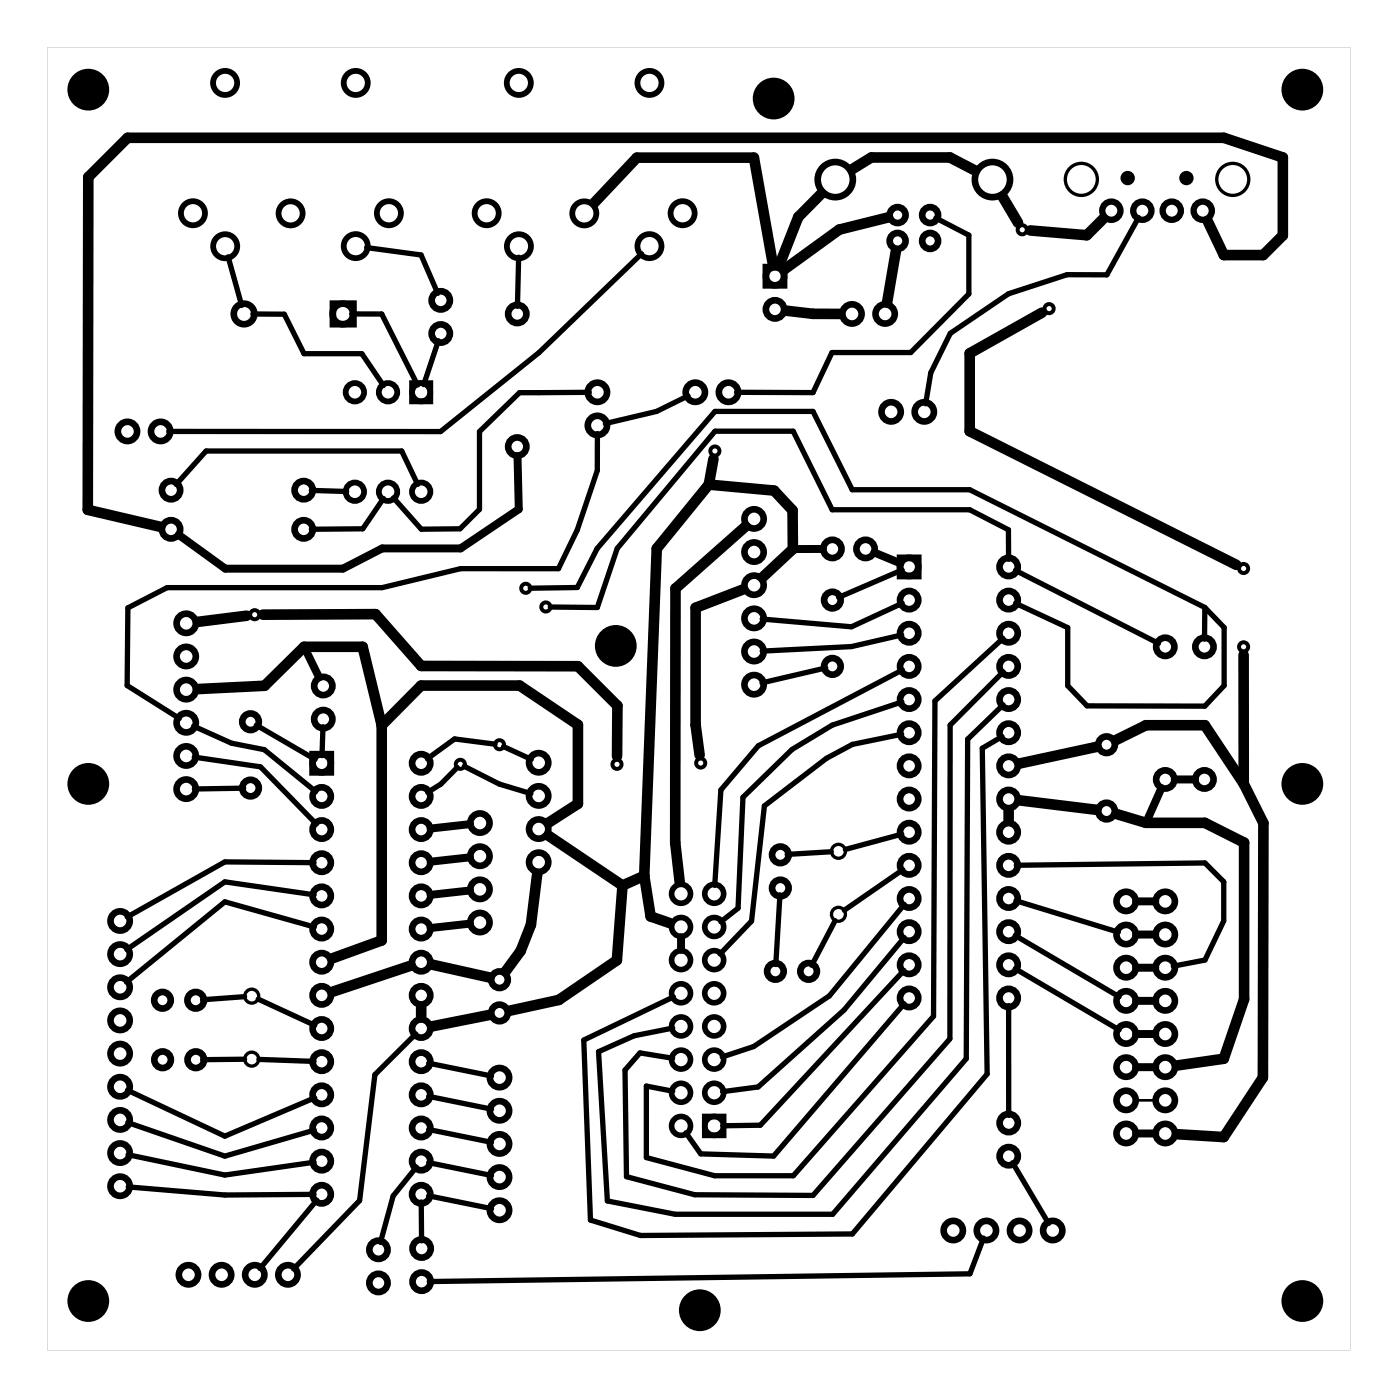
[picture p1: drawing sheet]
<svg xmlns="http://www.w3.org/2000/svg" width="107mm" height="107mm" viewBox="0 0 107 107" stroke-linecap="round" stroke-linejoin="round" font-family="sans-serif">
<path d="M3.6 3.6h99.8v99.8h-99.8zM3.6 3.6v99.8h99.8v-99.8z" fill="#000"/>
<g fill="none" stroke="#000" stroke-width=".3">
<circle cx="78.3" cy="17.6" r=".35"/>
<circle cx="54.8" cy="34.5" r=".35"/>
<circle cx="80.4" cy="23.6" r=".35"/>
<circle cx="19.5" cy="47.1" r=".35"/>
<circle cx="35.3" cy="58.5" r=".35"/>
<circle cx="38.3" cy="57" r=".35"/>
<circle cx="40.3" cy="45.1" r=".35"/>
<circle cx="41.8" cy="46.5" r=".35"/>
<circle cx="47.3" cy="58.5" r=".35"/>
<circle cx="53.7" cy="58.5" r=".35"/>
<circle cx="95.3" cy="43.5" r=".35"/>
<circle cx="95.3" cy="49.5" r=".35"/>
</g>
<g fill="none" stroke="#000" stroke-width=".25">
<circle cx="82.8" cy="13.7" r="1.23"/>
<circle cx="94.4" cy="13.7" r="1.23"/>
<circle cx="19.3" cy="76.3" r=".53"/>
<circle cx="64.2" cy="65.2" r=".53"/>
<circle cx="64.2" cy="70" r=".53"/>
<circle cx="19.3" cy="81.1" r=".53"/>
</g>
<g fill="none" stroke="#000" stroke-width=".51">
<path d="M25.5 23.3h1.6v1.5h-1.6zM58.7 20.5h1.4v1.4h-1.4zM23.9 57.8h1.4v1.4h-1.4zM68.9 42.7h1.4v1.4h-1.4z"/>
<circle cx="64" cy="13.8" r="1.35"/>
<circle cx="68.8" cy="16.5" r=".61"/>
<circle cx="68.8" cy="18.5" r=".61"/>
<circle cx="71.2" cy="16.5" r=".61"/>
<circle cx="71.2" cy="18.5" r=".61"/>
<circle cx="76" cy="13.8" r="1.35"/>
<circle cx="9.8" cy="33" r=".74"/>
<circle cx="12.3" cy="33" r=".74"/>
<circle cx="13.1" cy="37.5" r=".7"/>
<circle cx="18.7" cy="24" r=".79"/>
<circle cx="23.3" cy="37.5" r=".7"/>
<circle cx="26.3" cy="24" r=".79"/>
<circle cx="33.8" cy="23" r=".7"/>
<circle cx="33.8" cy="25.5" r=".7"/>
<circle cx="39.6" cy="24" r=".7"/>
<circle cx="39.6" cy="34.2" r=".7"/>
<circle cx="45.8" cy="32.6" r=".74"/>
<circle cx="45.8" cy="30" r=".74"/>
<circle cx="53.3" cy="30" r=".74"/>
<circle cx="55.8" cy="30" r=".74"/>
<circle cx="57.8" cy="39.7" r=".74"/>
<circle cx="59.4" cy="21.2" r=".7"/>
<circle cx="59.4" cy="23.7" r=".7"/>
<circle cx="65.3" cy="24" r=".74"/>
<circle cx="67.8" cy="24" r=".74"/>
<circle cx="68.3" cy="31.5" r=".74"/>
<circle cx="70.8" cy="31.5" r=".74"/>
<circle cx="13.1" cy="40.5" r=".7"/>
<circle cx="14.3" cy="50.3" r=".74"/>
<circle cx="14.3" cy="47.7" r=".74"/>
<circle cx="14.3" cy="55.4" r=".74"/>
<circle cx="14.3" cy="52.8" r=".74"/>
<circle cx="14.3" cy="57.9" r=".74"/>
<circle cx="19.2" cy="55.3" r=".64"/>
<circle cx="23.3" cy="40.5" r=".7"/>
<circle cx="24.6" cy="58.5" r=".7"/>
<circle cx="24.8" cy="52.5" r=".7"/>
<circle cx="24.8" cy="55.1" r=".7"/>
<circle cx="32.3" cy="58.5" r=".7"/>
<circle cx="41.3" cy="58.4" r=".74"/>
<circle cx="57.8" cy="42.3" r=".74"/>
<circle cx="57.8" cy="44.8" r=".74"/>
<circle cx="57.8" cy="47.4" r=".74"/>
<circle cx="57.8" cy="52.4" r=".74"/>
<circle cx="57.8" cy="49.9" r=".74"/>
<circle cx="63.8" cy="42" r=".7"/>
<circle cx="63.8" cy="51" r=".64"/>
<circle cx="63.8" cy="46" r=".64"/>
<circle cx="66.3" cy="42" r=".7"/>
<circle cx="69.6" cy="48.5" r=".7"/>
<circle cx="69.6" cy="56.1" r=".7"/>
<circle cx="69.6" cy="51" r=".7"/>
<circle cx="69.6" cy="46" r=".7"/>
<circle cx="69.6" cy="53.6" r=".7"/>
<circle cx="69.6" cy="58.7" r=".7"/>
<circle cx="69.6" cy="43.4" r=".7"/>
<circle cx="77.3" cy="58.7" r=".7"/>
<circle cx="77.3" cy="46" r=".7"/>
<circle cx="77.3" cy="56.1" r=".7"/>
<circle cx="77.3" cy="51" r=".7"/>
<circle cx="77.3" cy="48.5" r=".7"/>
<circle cx="77.3" cy="53.6" r=".7"/>
<circle cx="77.3" cy="43.4" r=".7"/>
<circle cx="84.8" cy="57" r=".64"/>
<circle cx="89.3" cy="49.5" r=".7"/>
<circle cx="89.3" cy="59.7" r=".7"/>
<circle cx="92.3" cy="49.5" r=".7"/>
<circle cx="92.3" cy="59.7" r=".7"/>
<circle cx="9.2" cy="73.1" r=".74"/>
<circle cx="9.2" cy="70.5" r=".74"/>
<circle cx="9.2" cy="75.6" r=".74"/>
<circle cx="9.2" cy="78.2" r=".74"/>
<circle cx="12.4" cy="76.6" r=".64"/>
<circle cx="14.3" cy="60.4" r=".74"/>
<circle cx="15" cy="76.6" r=".64"/>
<circle cx="19.2" cy="60.4" r=".64"/>
<circle cx="24.6" cy="71.2" r=".7"/>
<circle cx="24.6" cy="73.7" r=".7"/>
<circle cx="24.6" cy="61" r=".7"/>
<circle cx="24.6" cy="66.1" r=".7"/>
<circle cx="24.6" cy="68.6" r=".7"/>
<circle cx="24.6" cy="76.2" r=".7"/>
<circle cx="24.6" cy="63.5" r=".7"/>
<circle cx="24.6" cy="78.8" r=".7"/>
<circle cx="32.3" cy="63.5" r=".7"/>
<circle cx="32.3" cy="71.2" r=".7"/>
<circle cx="32.3" cy="61" r=".7"/>
<circle cx="32.3" cy="73.7" r=".7"/>
<circle cx="32.3" cy="76.2" r=".7"/>
<circle cx="32.3" cy="68.6" r=".7"/>
<circle cx="32.3" cy="66.1" r=".7"/>
<circle cx="32.3" cy="78.8" r=".7"/>
<circle cx="36.8" cy="65.6" r=".74"/>
<circle cx="36.8" cy="63" r=".74"/>
<circle cx="36.8" cy="68.1" r=".74"/>
<circle cx="36.8" cy="70.7" r=".74"/>
<circle cx="38.3" cy="77.6" r=".64"/>
<circle cx="38.3" cy="75" r=".64"/>
<circle cx="41.3" cy="61" r=".74"/>
<circle cx="41.3" cy="66" r=".74"/>
<circle cx="41.3" cy="63.5" r=".74"/>
<circle cx="59.4" cy="74.4" r=".64"/>
<circle cx="59.8" cy="68" r=".64"/>
<circle cx="59.8" cy="65.5" r=".64"/>
<circle cx="61.9" cy="74.4" r=".64"/>
<circle cx="69.6" cy="61.2" r=".7"/>
<circle cx="69.6" cy="63.7" r=".7"/>
<circle cx="69.6" cy="71.4" r=".7"/>
<circle cx="69.6" cy="73.9" r=".7"/>
<circle cx="69.6" cy="68.8" r=".7"/>
<circle cx="69.6" cy="76.4" r=".7"/>
<circle cx="69.6" cy="66.3" r=".7"/>
<circle cx="77.3" cy="61.2" r=".7"/>
<circle cx="77.3" cy="63.7" r=".7"/>
<circle cx="77.3" cy="66.3" r=".7"/>
<circle cx="77.3" cy="73.9" r=".7"/>
<circle cx="77.3" cy="76.4" r=".7"/>
<circle cx="77.3" cy="68.8" r=".7"/>
<circle cx="77.3" cy="71.4" r=".7"/>
<circle cx="84.8" cy="62.1" r=".64"/>
<circle cx="86.3" cy="71.6" r=".74"/>
<circle cx="86.3" cy="74.1" r=".74"/>
<circle cx="86.3" cy="69" r=".74"/>
<circle cx="86.3" cy="76.7" r=".74"/>
<circle cx="86.3" cy="79.2" r=".74"/>
<circle cx="89.3" cy="74.1" r=".74"/>
<circle cx="89.3" cy="76.7" r=".74"/>
<circle cx="89.3" cy="71.6" r=".74"/>
<circle cx="89.3" cy="69" r=".74"/>
<circle cx="89.3" cy="79.2" r=".74"/>
<circle cx="9.2" cy="90.9" r=".74"/>
<circle cx="9.2" cy="85.8" r=".74"/>
<circle cx="9.2" cy="83.2" r=".74"/>
<circle cx="9.2" cy="80.7" r=".74"/>
<circle cx="9.2" cy="88.3" r=".74"/>
<circle cx="12.5" cy="81.2" r=".64"/>
<circle cx="14.4" cy="97.7" r=".74"/>
<circle cx="15" cy="81.2" r=".64"/>
<circle cx="17" cy="97.7" r=".74"/>
<circle cx="19.5" cy="97.7" r=".74"/>
<circle cx="22.1" cy="97.7" r=".74"/>
<circle cx="24.6" cy="91.5" r=".7"/>
<circle cx="24.6" cy="86.4" r=".7"/>
<circle cx="24.6" cy="88.9" r=".7"/>
<circle cx="24.6" cy="83.9" r=".7"/>
<circle cx="24.6" cy="81.3" r=".7"/>
<circle cx="29" cy="95.7" r=".7"/>
<circle cx="29" cy="98.3" r=".7"/>
<circle cx="32.3" cy="81.3" r=".7"/>
<circle cx="32.3" cy="88.9" r=".7"/>
<circle cx="32.3" cy="86.4" r=".7"/>
<circle cx="32.3" cy="91.5" r=".7"/>
<circle cx="32.3" cy="83.9" r=".7"/>
<circle cx="32.3" cy="95.6" r=".7"/>
<circle cx="32.3" cy="98.2" r=".7"/>
<circle cx="38.3" cy="85.1" r=".74"/>
<circle cx="38.3" cy="82.5" r=".74"/>
<circle cx="38.3" cy="87.6" r=".74"/>
<circle cx="38.3" cy="90.2" r=".74"/>
<circle cx="38.3" cy="92.7" r=".74"/>
<circle cx="73" cy="94.3" r=".74"/>
<circle cx="75.6" cy="94.3" r=".74"/>
<circle cx="77.3" cy="86" r=".7"/>
<circle cx="77.3" cy="88.6" r=".7"/>
<circle cx="78.1" cy="94.3" r=".74"/>
<circle cx="80.6" cy="94.3" r=".74"/>
<circle cx="86.3" cy="81.7" r=".74"/>
<circle cx="86.3" cy="86.8" r=".74"/>
<circle cx="86.3" cy="84.3" r=".74"/>
<circle cx="89.3" cy="81.7" r=".74"/>
<circle cx="89.3" cy="86.8" r=".74"/>
<circle cx="89.3" cy="84.3" r=".74"/>
</g>
<g fill="none" stroke="#000" stroke-width=".48">
<circle cx="85.1" cy="16.1" r=".7"/>
<circle cx="87.5" cy="16.1" r=".7"/>
<circle cx="89.8" cy="16.1" r=".7"/>
<circle cx="92.1" cy="16.1" r=".7"/>
</g>
<g fill="#000">
<circle cx="6.8" cy="6.9" r="1.6"/>
<circle cx="59.3" cy="7.5" r="1.6"/>
<circle cx="86.4" cy="13.6" r=".55"/>
<circle cx="90.9" cy="13.6" r=".55"/>
<circle cx="99.8" cy="6.9" r="1.6"/>
<circle cx="47.2" cy="49.5" r="1.6"/>
<circle cx="6.8" cy="60" r="1.6"/>
<circle cx="99.8" cy="60" r="1.6"/>
<circle cx="6.8" cy="99.7" r="1.6"/>
<circle cx="99.8" cy="99.7" r="1.6"/>
<circle cx="53.6" cy="100.4" r="1.6"/>
</g>
<g fill="none" stroke="#000" stroke-width=".44">
<path d="M31.6 29.4h1.4v1.3h-1.4z"/>
<circle cx="14.8" cy="16.3" r=".92"/>
<circle cx="17.2" cy="6.4" r=".92"/>
<circle cx="17.3" cy="18.9" r=".92"/>
<circle cx="22.3" cy="16.3" r=".92"/>
<circle cx="27.3" cy="6.4" r=".92"/>
<circle cx="27.3" cy="18.9" r=".92"/>
<circle cx="29.8" cy="16.3" r=".92"/>
<circle cx="37.3" cy="16.3" r=".92"/>
<circle cx="39.7" cy="6.4" r=".92"/>
<circle cx="39.8" cy="18.9" r=".92"/>
<circle cx="44.8" cy="16.3" r=".92"/>
<circle cx="49.8" cy="6.4" r=".92"/>
<circle cx="49.8" cy="18.9" r=".92"/>
<circle cx="52.3" cy="16.3" r=".92"/>
<circle cx="27.2" cy="30" r=".71"/>
<circle cx="27.2" cy="37.7" r=".71"/>
<circle cx="29.7" cy="30" r=".71"/>
<circle cx="29.7" cy="37.7" r=".71"/>
<circle cx="32.3" cy="37.7" r=".71"/>
<circle cx="32.3" cy="30" r=".7"/>
</g>
<g fill="none" stroke="#000" stroke-width=".43">
<path d="M54 85.5h1.4v1.5h-1.4z"/>
<circle cx="52.2" cy="68.5" r=".72"/>
<circle cx="52.2" cy="78.6" r=".72"/>
<circle cx="52.2" cy="76.1" r=".72"/>
<circle cx="52.2" cy="73.5" r=".72"/>
<circle cx="52.2" cy="71" r=".72"/>
<circle cx="54.7" cy="68.5" r=".72"/>
<circle cx="54.7" cy="71" r=".72"/>
<circle cx="54.7" cy="78.6" r=".72"/>
<circle cx="54.7" cy="73.5" r=".72"/>
<circle cx="54.7" cy="76.1" r=".72"/>
<circle cx="52.2" cy="83.7" r=".72"/>
<circle cx="52.2" cy="81.2" r=".72"/>
<circle cx="52.2" cy="86.2" r=".72"/>
<circle cx="54.7" cy="83.7" r=".72"/>
<circle cx="54.7" cy="81.2" r=".72"/>
<circle cx="54.7" cy="86.2" r=".72"/>
</g>
<g fill="none" stroke="#000" stroke-width=".41">
<path d="M17.5 19.7l1 3.7M28.1 19l4.2 .5 1.2 3M39.7 19.7l-.1 3.8M49.1 19.4l-7.8 7.6-7.5 6.1-20.9-.1M71.7 16.7l2.5 1.3v4.5l-4.4 4.5h-6.1l-1.4 3.1h-5.9M87.2 16.7l-2.4 4.4-3.1-.1-4.4 1.5-4.5 3-1.5 3.1-.4 2.3M19.4 24.1h2.4l1.5 3h4.4l1.7 2.4M23.8 37.6h2.8M26.9 24.1h2.3l2.8 5.4M29.4 38.2l-1.6 2.3h-4M32 37.1l-1.2-2.6h-15l-2.3 2.6M33.6 26.1l-1.1 3.4"/>
<path d="M45.1 30.1h-5.3l-3.1 3v5.9l-1.5 1.5h-2.9l-2.2-2.4M45.8 33.2v2.8l-1.6 4.6-1.4 3h-7.5l-6 1.4h-16.5l-3 1.6-.1 5.9 4 2.5M52.7 30.3l-2.4 1.2-3.9 .9M14.8 55.6l2.9 1.3 2.5 .5 4 3.2M14.9 58l5.1 .7 4.2 4.4M19.6 55.6l4.5 2.6M24.7 55.7v2.2M35 58.8l-1.2 1.3-1 .6M35.6 58.7l2.7 1.4 2.4 .7M37.9 57l-3.1-.4-2.1 1.5M38.6 57.2l2.1 1M40.6 45.1l3.6-.1 1.5-3 9.1-10.5h7.5l3 6h9l18 9"/>
<path d="M63.3 51.2l-4.9 1.1M69.1 56.2l-3.8 .8-2 1.1-4.7 3.6-1 8.9-2.4 2.5M69.1 48.6l-3.9 .9-6.8 .4M69.1 53.8l-5.3 1.7-3.1 1.9-3.8 3.7-.4 8.5-1.3 1M69.1 43.7l-4.9 2.1M69.1 46.2l-3.9 1.8-6.8-.6M69.1 51.3l-11 5.8-2.9 3.4-.4 7.3M76.8 56.4l-1.6 .9 .4 25-10.3 12.2-16.2 .1-3.9-1.1-.5-13.8 6.9-3.3M76.8 48.9l-5.2 4.8-.1 24.1-10.7 12.3h-6.1l-5.2-1.4v-5.5l2 .4M76.8 54l-2.7 2.6-.1 24.5-10.2 11.9h-12.1l-5.2-1-.6-11.4 2.7-1.3 2.9-.5M76.9 51.5l-4.1 4v24.1l-10.5 12-9.1-.1-5.2-1.4-.1-8.1 1.1-1.3 2.5 .4M77.3 42.8l-.1-2.2-2.9-1.6h-10.6l-2.9-6h-6l-7.5 9-1.5 4.5h-3.6"/>
<path d="M77.8 43.7l10.9 5.6M77.8 46.2l4 1.9v4.4l1.5 1.6h9l1.5-1.6v-4.4l-1.5-1.6M92.3 46.5v2.5M18.7 60.4h-3.8M18.7 76.3l-3.2 .3M19.8 76.5l4.3 2M24.1 66.1l-6.9-.1-7.5 4.2M24.1 68.5l-6.9-.9-7.5 5.1M24.1 71l-6.9-1.9-7.5 6.1M31.8 79.2l-3.1 3.1-1.2 9.7-5 5.2M59.7 68.5l-.3 5.4M63.7 65.2l-3.4 .3"/>
<path d="M64 70.5l-1.8 3.4M69.1 63.9l-4.3 1.2M69.2 66.6l-4.5 3.1M69.2 74.3l-11 11.9h-2.8M69.3 76.9l-10 11.7-5.6-.2-1.2-1.6M69.3 71.8l-4.6 5.6-6.6 5.9-2.7 .3M69.3 69.3l-5.8 7-5.8 3.9-2.4 .8M77.3 77v8.4M77.8 74.2l7.9 4.7M77.8 71.7l7.9 4.7M77.8 69l7.9 2.4M77.8 66.3l14.5-.2 1.4 1.4v3l-1.4 3-2.4 .5"/>
<path d="M9.8 83.5l7.4 3.5 6.9-2.9M9.8 86l7.4 2.6 6.9-2M9.8 88.5l7.4 1.5 6.9-1M9.8 90.9l7.4 .6h6.9M18.7 81.1l-3.2 .1M19.8 81.2l4.3 .1M24.3 91.9l-4.4 5.3M31.9 89.4l-1.8 2.2-1 3.6M32.3 92.1v3M32.8 91.6l4.9 1M32.8 89.1l4.9 .9M32.8 86.5l4.9 1"/>
<path d="M32.8 84l4.9 1M32.8 81.4l4.9 1M75.3 94.8l-1 2.8-41.4 .6M77.6 89.1l2.7 4.6"/>
</g>
<g fill="none" stroke="#000" stroke-width=".61">
<path d="M39.6 34.9l.1 4.1-4.4 3h-6l-3 1.6h-9l-3.6-2.6M23.3 49.5l1.1 2.4M63 42.1h-2.3M67 42.3l2 .9M90 59.7h1.5M36 68.2l-3 .3M36 65.7l-3 .3M36 63.1l-3 .4M36 70.8l-3 .3M52.2 71.8v1M87 79.2h1.5M87 76.7h1.5"/>
<path d="M87 74.1h1.5M87 71.6h1.5M87 69h1.5M89 60.4l-1.2 2.6M87 86.8h1.5M87 81.7h1.5"/>
</g>
<g fill="none" stroke="#000" stroke-width=".81">
<path d="M45.5 15.5l3.3-3.4h9l1.4 8.2M62.9 14.8l-1.8 1.8-1.4 3.8M65.3 13l1.4-.9h6.1l1.9 1M68 16.7l-3.7 .9-4.2 3M68.6 19.2l-.6 4M76.8 15.1l1.2 2M84.5 16.8l-1.2 1.2-4.4-.3M92.5 16.9l1.3 2.6h3l1.5-1.5v-5.9l-4.5-1.5h-84l-3 3-.1 25.5 5.6 1.3M54.3 37.1l5 .5 1.4 1.5v3l-2.3 2.1M54.3 37.1l-4 4.9-.9 25.1M54.7 35.2l-.4 1.9M60.2 23.8l2.1 .2h2.1"/>
<path d="M79.8 23.9l-5.5 3.2v5.9l20.4 10.3M15.2 52.8l5.1-.3 3-3h4.5l1.4 6.1M18.9 47.2l-3.7 .4M20.1 47.1l8.7-.1 3.5 4h12l3 3.1v3.8M29.2 55.6l3.1-3.1h7.5l4.5 3v6.1l-2.3 1.4M29.2 55.6v16.4l-3.7 1.4M56.9 45.2l-3.6 1.4v8.9l.3 2.3M57.1 40.3l-5.4 4.8v19.5l.4 2.9M84 57.2l-5.9 1.3M85.5 56.7l2.3-1.1h4.5l3 4.4M95.3 50.2v9.8M31.4 74l-5.9 2"/>
<path d="M32.3 77.1v.8M33.1 73.9l4.4 1M37.5 77.8l-4.4 .8M41.2 66.9l-.5 3.9-.8 2-1.2 1.6M42 64l5.7 3.8M47.7 67.8l-.4 5.8-4.5 3-3.8 .8M49.4 67.1l.4 3.1 1.5 .5M49.4 67.1l-1.7 .7M77.3 62.1v.8M78.1 61.3l5.9 .7M85.5 62.4l2.3 .6h4.5l3 1.5v12l-1.6 4.6-3.5 .5M95.3 60l1.5 3.1-.1 19.4-3 4.6-3.5-.2"/>
</g>
<path d="M86.9 84.3h1.7" fill="none" stroke="#000" stroke-width=".2"/>
</svg>
